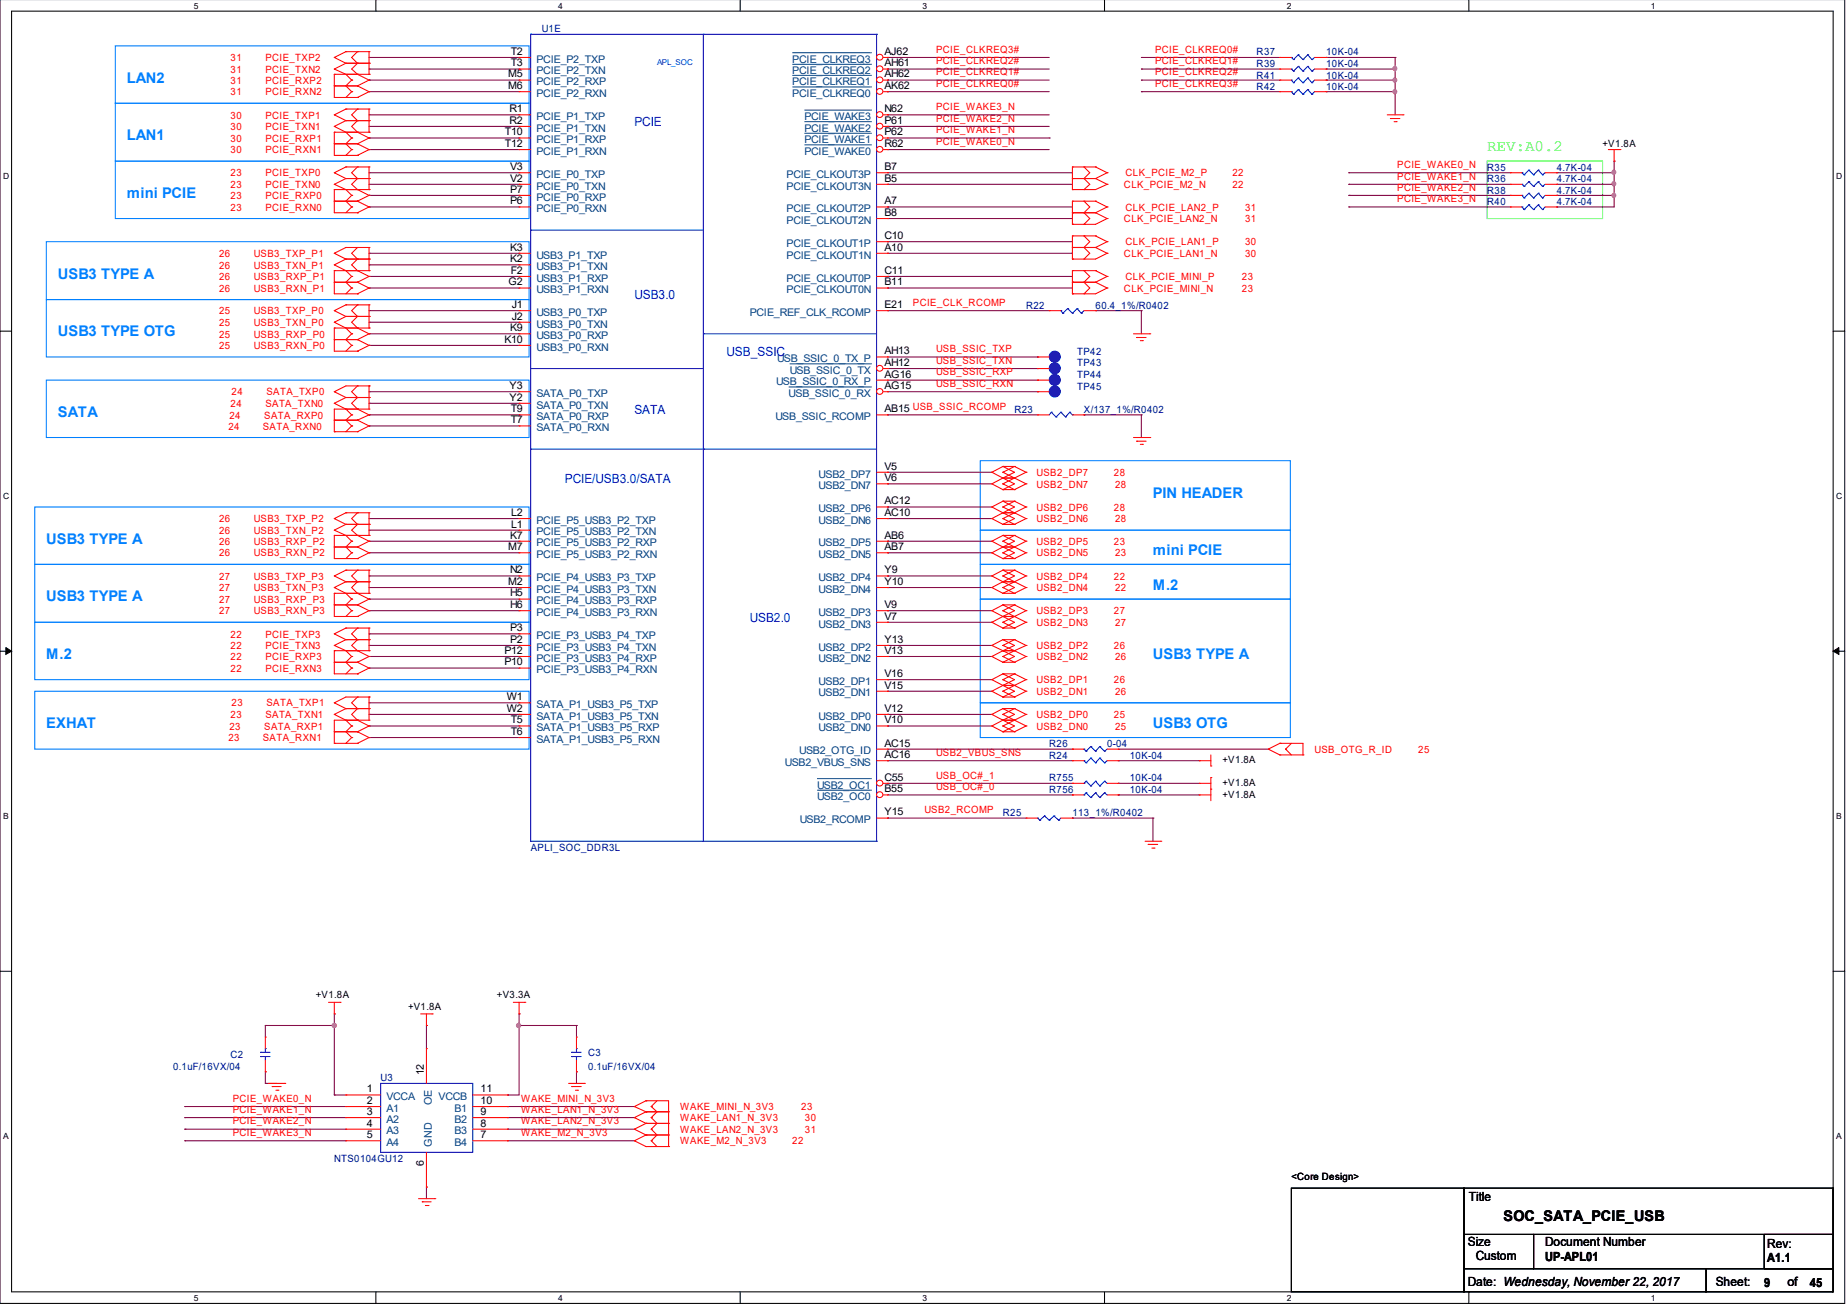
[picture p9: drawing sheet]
<svg xmlns="http://www.w3.org/2000/svg" width="297mm" height="210mm" viewBox="0 0 297 210" stroke-linecap="round" stroke-linejoin="round" font-family="sans-serif">
<defs><g id="words">
<text font-size="2.5" fill="#0f0" x="239.2" y="24.3">REV:A0.2</text>
<g font-size="2.4" fill="#0080ff">
<text x="20.4" y="13.3">LAN2</text>
<text x="20.4" y="22.5">LAN1</text>
<text x="20.4" y="31.8">mini PCIE</text>
<text x="9.3" y="44.8">USB3 TYPE A</text>
<text x="9.3" y="54">USB3 TYPE OTG</text>
<text x="9.3" y="67.1">SATA</text>
<text x="185.4" y="80">PIN HEADER</text>
<text x="7.5" y="87.5">USB3 TYPE A</text>
<text x="185.4" y="89.3">mini PCIE</text>
<text x="185.4" y="94.8">M.2</text>
<text x="7.5" y="96.7">USB3 TYPE A</text>
<text x="7.5" y="106">M.2</text>
<text x="185.4" y="106">USB3 TYPE A</text>
<text x="7.5" y="117.1">EXHAT</text>
<text x="185.4" y="117.1">USB3 OTG</text>
</g>
<text font-size="2.4" x="241.8" y="196.4">SOC_SATA_PCIE_USB</text>
<g font-size="2" fill="#00f">
<text x="102" y="20.2">PCIE</text>
<text x="102" y="48.1">USB3.0</text>
<text x="116.8" y="57.3">USB_SSIC</text>
<text x="102" y="66.6">SATA</text>
<text x="90.8" y="77.7">PCIE/USB3.0/SATA</text>
<text x="120.6" y="100">USB2.0</text>
</g>
<g font-size="2">
<text x="236.2" y="193.2">Title</text>
<text x="236.1" y="200.3">Size</text>
<text x="237.3" y="202.7">Custom</text>
<text x="248.5" y="200.3">Document Number</text>
<text x="248.5" y="202.9">UP-APL01</text>
<text x="284.2" y="200.7">Rev:</text>
<text x="284.2" y="203">A1.1</text>
<text x="236.1" y="206.8">Date: Wednesday, November 22, 2017</text>
<text x="275.9" y="206.8">Sheet:</text>
<text x="283.7" y="206.9">9</text>
<text x="287.4" y="206.8">of</text>
<text x="291.1" y="206.9">45</text>
</g>
<g font-size="1.7">
<text x="82.1" y="10.7">T3</text>
<text x="82.1" y="8.8">T2</text>
<text x="142.2" y="10.7">AH61</text>
<text x="142.2" y="8.8">AJ62</text>
<text x="81.7" y="14.3">M6</text>
<text x="81.7" y="12.5">M5</text>
<text x="142.2" y="14.3">AK62</text>
<text x="142.2" y="12.5">AH62</text>
<text x="81.2" y="23.6">T12</text>
<text x="81.2" y="21.8">T10</text>
<text x="82" y="19.9">R2</text>
<text x="82" y="18">R1</text>
<text x="142.2" y="23.6">R62</text>
<text x="142.2" y="21.8">P62</text>
<text x="142.2" y="19.9">P61</text>
<text x="142.2" y="18">N62</text>
<text x="82" y="29.2">V2</text>
<text x="82" y="27.4">V3</text>
<text x="142.2" y="29.2">B5</text>
<text x="142.2" y="27.4">B7</text>
<text x="82" y="32.9">P6</text>
<text x="82" y="31">P7</text>
<text x="142.2" y="34.7">B8</text>
<text x="142.2" y="32.9">A7</text>
<text x="82" y="40.3">K3</text>
<text x="142.2" y="40.3">A10</text>
<text x="142.2" y="38.5">C10</text>
<text x="81.8" y="45.9">G2</text>
<text x="82" y="42.2">K2</text>
<text x="82.1" y="44">F2</text>
<text x="142.2" y="45.9">B11</text>
<text x="142.2" y="44">C11</text>
<text x="82" y="53.3">K9</text>
<text x="82.3" y="49.5">J1</text>
<text x="82.3" y="51.4">J2</text>
<text x="142.2" y="49.5">E21</text>
<text x="81.1" y="55.1">K10</text>
<text x="142.2" y="57">AH13</text>
<text x="142.2" y="58.9">AH12</text>
<text x="82" y="62.6">Y3</text>
<text x="82" y="64.4">Y2</text>
<text x="142.2" y="60.7">AG16</text>
<text x="142.2" y="62.6">AG15</text>
<text x="82.1" y="66.3">T9</text>
<text x="82.1" y="68.1">T7</text>
<text x="142.2" y="66.3">AB15 USB_SSIC_RCOMP</text>
<text x="142.2" y="75.5">V5</text>
<text x="142.2" y="77.4">V6</text>
<text x="82.2" y="83">L2</text>
<text x="142.2" y="81.1">AC12</text>
<text x="142.2" y="83">AC10</text>
<text x="81.7" y="88.5">M7</text>
<text x="82" y="86.6">K7</text>
<text x="82.2" y="84.9">L1</text>
<text x="142.2" y="86.6">AB6</text>
<text x="142.2" y="88.5">AB7</text>
<text x="81.7" y="94.1">M2</text>
<text x="82" y="92.2">N2</text>
<text x="82" y="95.9">H5</text>
<text x="142.2" y="92.2">Y9</text>
<text x="142.2" y="94.1">Y10</text>
<text x="82" y="97.8">H6</text>
<text x="82" y="101.5">P3</text>
<text x="142.2" y="97.8">V9</text>
<text x="142.2" y="99.7">V7</text>
<text x="81.1" y="105.2">P12</text>
<text x="81.1" y="107">P10</text>
<text x="82" y="103.4">P2</text>
<text x="142.2" y="103.4">Y13</text>
<text x="142.2" y="105.2">V13</text>
<text x="81.5" y="112.6">W1</text>
<text x="142.2" y="108.9">V16</text>
<text x="142.2" y="110.8">V15</text>
<text x="81.5" y="114.5">W2</text>
<text x="82.1" y="116.3">T5</text>
<text x="82.1" y="118.2">T6</text>
<text x="142.2" y="114.5">V12</text>
<text x="142.2" y="116.3">V10</text>
<text x="142.2" y="120.1">AC15</text>
<text x="142.2" y="121.9">AC16</text>
<text x="142.2" y="125.6">C55</text>
<text x="142.2" y="127.4">B55</text>
<text x="142.2" y="131.2">Y15</text>
<text x="68.2" y="173" transform="rotate(-90 68.2 173)">12</text>
<text x="59" y="177.6">2</text>
<text x="59" y="175.7">1</text>
<text x="59" y="179.3">3</text>
<text x="77.3" y="179.3">9</text>
<text x="77.3" y="175.7">11</text>
<text x="77.3" y="177.6">10</text>
<text x="59" y="181.2">4</text>
<text x="59" y="183.1">5</text>
<text x="77.3" y="183.1">7</text>
<text x="77.3" y="181.2">8</text>
<text x="68.2" y="187.6" transform="rotate(-90 68.2 187.6)">6</text>
</g>
<g font-size="1.7" fill="#004080">
<text x="86.3" y="12">PCIE_P2_TXN</text>
<text x="86.3" y="10.1">PCIE_P2_TXP</text>
<text x="127.4" y="12">PCIE_CLKREQ2</text>
<text x="127.4" y="10.1">PCIE_CLKREQ3</text>
<text x="86.3" y="15.6">PCIE_P2_RXN</text>
<text x="86.3" y="13.7">PCIE_P2_RXP</text>
<text x="127.4" y="15.6">PCIE_CLKREQ0</text>
<text x="127.4" y="13.7">PCIE_CLKREQ1</text>
<text x="86.3" y="23">PCIE_P1_RXP</text>
<text x="86.3" y="21.2">PCIE_P1_TXN</text>
<text x="86.3" y="19.3">PCIE_P1_TXP</text>
<text x="129.4" y="23">PCIE_WAKE1</text>
<text x="129.4" y="21.2">PCIE_WAKE2</text>
<text x="129.4" y="19.3">PCIE_WAKE3</text>
<text x="86.3" y="28.6">PCIE_P0_TXP</text>
<text x="86.3" y="24.9">PCIE_P1_RXN</text>
<text x="126.5" y="28.6">PCIE_CLKOUT3P</text>
<text x="129.4" y="24.9">PCIE_WAKE0</text>
<text x="86.3" y="34.1">PCIE_P0_RXN</text>
<text x="86.3" y="32.3">PCIE_P0_RXP</text>
<text x="86.3" y="30.5">PCIE_P0_TXN</text>
<text x="126.5" y="36">PCIE_CLKOUT2N</text>
<text x="126.5" y="34.1">PCIE_CLKOUT2P</text>
<text x="126.5" y="30.5">PCIE_CLKOUT3N</text>
<text x="86.3" y="41.6">USB3_P1_TXP</text>
<text x="126.5" y="41.6">PCIE_CLKOUT1N</text>
<text x="126.5" y="39.7">PCIE_CLKOUT1P</text>
<text x="86.3" y="43.4">USB3_P1_TXN</text>
<text x="86.3" y="45.3">USB3_P1_RXP</text>
<text x="86.3" y="47.2">USB3_P1_RXN</text>
<text x="126.5" y="47.2">PCIE_CLKOUT0N</text>
<text x="126.5" y="45.3">PCIE_CLKOUT0P</text>
<text x="86.3" y="50.8">USB3_P0_TXP</text>
<text x="86.3" y="52.7">USB3_P0_TXN</text>
<text x="120.6" y="50.8">PCIE_REF_CLK_RCOMP</text>
<text x="86.3" y="54.5">USB3_P0_RXP</text>
<text x="86.3" y="56.4">USB3_P0_RXN</text>
<text x="125" y="58.3">USB_SSIC_0_TX_P</text>
<text x="86.3" y="63.9">SATA_P0_TXP</text>
<text x="86.3" y="65.7">SATA_P0_TXN</text>
<text x="124.8" y="62">USB_SSIC_0_RX_P</text>
<text x="126.8" y="63.9">USB_SSIC_0_RX</text>
<text x="127" y="60.1">USB_SSIC_0_TX</text>
<text x="86.3" y="67.6">SATA_P0_RXP</text>
<text x="86.3" y="69.4">SATA_P0_RXN</text>
<text x="124.7" y="67.6">USB_SSIC_RCOMP</text>
<text x="131.7" y="76.8">USB2_DP7</text>
<text x="131.7" y="78.7">USB2_DN7</text>
<text x="131.7" y="82.4">USB2_DP6</text>
<text x="86.3" y="84.3">PCIE_P5_USB3_P2_TXP</text>
<text x="86.3" y="86.1">PCIE_P5_USB3_P2_TXN</text>
<text x="86.3" y="87.9">PCIE_P5_USB3_P2_RXP</text>
<text x="86.3" y="89.8">PCIE_P5_USB3_P2_RXN</text>
<text x="131.7" y="84.3">USB2_DN6</text>
<text x="131.7" y="87.9">USB2_DP5</text>
<text x="131.7" y="89.8">USB2_DN5</text>
<text x="86.3" y="93.5">PCIE_P4_USB3_P3_TXP</text>
<text x="86.3" y="95.3">PCIE_P4_USB3_P3_TXN</text>
<text x="131.7" y="93.5">USB2_DP4</text>
<text x="131.7" y="95.3">USB2_DN4</text>
<text x="86.3" y="97.2">PCIE_P4_USB3_P3_RXP</text>
<text x="86.3" y="99.1">PCIE_P4_USB3_P3_RXN</text>
<text x="131.7" y="99.1">USB2_DP3</text>
<text x="131.7" y="100.9">USB2_DN3</text>
<text x="86.3" y="102.8">PCIE_P3_USB3_P4_TXP</text>
<text x="86.3" y="104.7">PCIE_P3_USB3_P4_TXN</text>
<text x="86.3" y="106.4">PCIE_P3_USB3_P4_RXP</text>
<text x="131.7" y="104.7">USB2_DP2</text>
<text x="131.7" y="106.4">USB2_DN2</text>
<text x="86.3" y="108.3">PCIE_P3_USB3_P4_RXN</text>
<text x="86.3" y="113.9">SATA_P1_USB3_P5_TXP</text>
<text x="131.7" y="110.2">USB2_DP1</text>
<text x="131.7" y="112">USB2_DN1</text>
<text x="86.3" y="115.8">SATA_P1_USB3_P5_TXN</text>
<text x="86.3" y="117.6">SATA_P1_USB3_P5_RXP</text>
<text x="86.3" y="119.5">SATA_P1_USB3_P5_RXN</text>
<text x="131.7" y="115.8">USB2_DP0</text>
<text x="131.7" y="117.6">USB2_DN0</text>
<text x="126.2" y="123.2">USB2_VBUS_SNS</text>
<text x="128.5" y="121.3">USB2_OTG_ID</text>
<text x="131.4" y="126.8">USB2_OC1</text>
<text x="131.4" y="128.7">USB2_OC0</text>
<text x="128.6" y="132.4">USB2_RCOMP</text>
<text x="62.1" y="178.8">A1</text>
<text x="62.1" y="177">VCCA</text>
<text x="69.4" y="177.7" transform="rotate(-90 69.4 177.7)">OE</text>
<text x="70.5" y="177">VCCB</text>
<text x="73.1" y="178.8">B1</text>
<text x="62.1" y="180.6">A2</text>
<text x="62.1" y="182.5">A3</text>
<text x="62.1" y="184.3">A4</text>
<text x="69.4" y="184.4" transform="rotate(-90 69.4 184.4)">GND</text>
<text x="73.1" y="184.3">B4</text>
<text x="73.1" y="182.5">B3</text>
<text x="73.1" y="180.6">B2</text>
</g>
<g font-size="1.6" fill="#000080">
<text x="87.1" y="5.2">U1E</text>
<text x="202.1" y="8.9">R37</text>
<text x="202.1" y="10.8">R39</text>
<text x="213.3" y="8.9">10K-04</text>
<text x="213.3" y="10.8">10K-04</text>
<text x="202.1" y="14.4">R42</text>
<text x="202.1" y="12.6">R41</text>
<text x="213.3" y="14.4">10K-04</text>
<text x="213.3" y="12.6">10K-04</text>
<text x="239.2" y="29.3">R36</text>
<text x="239.2" y="27.4">R35</text>
<text x="250.4" y="29.3">4.7K-04</text>
<text x="250.4" y="27.4">4.7K-04</text>
<text x="239.2" y="32.9">R40</text>
<text x="239.2" y="31.2">R38</text>
<text x="250.4" y="32.9">4.7K-04</text>
<text x="250.4" y="31.2">4.7K-04</text>
<text x="165" y="49.7">R22</text>
<text x="176.2" y="49.7">60.4_1%/R0402</text>
<text x="173.2" y="57.1">TP42</text>
<text x="173.2" y="58.9">TP43</text>
<text x="173.2" y="60.8">TP44</text>
<text x="173.2" y="62.7">TP45</text>
<text x="163.2" y="66.4">R23</text>
<text x="174.3" y="66.4">X/137_1%/R0402</text>
<text x="168.7" y="122">R24</text>
<text x="168.7" y="125.7">R755</text>
<text x="168.7" y="120.2">R26</text>
<text x="178.1" y="120.2">0-04</text>
<text x="181.7" y="122">10K-04</text>
<text x="181.7" y="125.7">10K-04</text>
<text x="161.3" y="131.2">R25</text>
<text x="168.7" y="127.5">R756</text>
<text x="172.5" y="131.2">113_1%/R0402</text>
<text x="181.7" y="127.5">10K-04</text>
<text x="85.3" y="136.8">APLI_SOC_DDR3L</text>
<text x="27.9" y="172.1">0.1uF/16VX/04</text>
<text x="37.1" y="170.2">C2</text>
<text x="61.2" y="173.9">U3</text>
<text x="94.6" y="169.9">C3</text>
<text x="94.6" y="172.1">0.1uF/16VX/04</text>
<text x="53.8" y="186.9">NTS0104GU12</text>
</g>
<g font-size="1.6" fill="#f00">
<text x="37.1" y="11.7">31</text>
<text x="37.1" y="9.8">31</text>
<text x="42.7" y="11.7">PCIE_TXN2</text>
<text x="42.7" y="9.8">PCIE_TXP2</text>
<text x="150.5" y="8.5">PCIE_CLKREQ3#</text>
<text x="150.5" y="10.3">PCIE_CLKREQ2#</text>
<text x="185.8" y="8.5">PCIE_CLKREQ0#</text>
<text x="185.8" y="10.3">PCIE_CLKREQ1#</text>
<text x="37.1" y="15.3">31</text>
<text x="37.1" y="13.5">31</text>
<text x="42.7" y="15.3">PCIE_RXN2</text>
<text x="42.7" y="13.5">PCIE_RXP2</text>
<text x="150.5" y="14">PCIE_CLKREQ0#</text>
<text x="150.5" y="12.1">PCIE_CLKREQ1#</text>
<text x="150.5" y="17.7">PCIE_WAKE3_N</text>
<text x="185.8" y="14">PCIE_CLKREQ3#</text>
<text x="185.8" y="12.1">PCIE_CLKREQ2#</text>
<text x="37.1" y="22.8">30</text>
<text x="37.1" y="20.9">30</text>
<text x="37.1" y="19.1">30</text>
<text x="42.7" y="22.8">PCIE_RXP1</text>
<text x="42.7" y="20.9">PCIE_TXN1</text>
<text x="42.7" y="19.1">PCIE_TXP1</text>
<text x="150.5" y="23.3">PCIE_WAKE0_N</text>
<text x="150.5" y="21.4">PCIE_WAKE1_N</text>
<text x="150.5" y="19.6">PCIE_WAKE2_N</text>
<text x="37.1" y="28.4">23</text>
<text x="37.1" y="24.7">30</text>
<text x="42.7" y="28.4">PCIE_TXP0</text>
<text x="42.7" y="24.7">PCIE_RXN1</text>
<text x="181" y="28.4">CLK_PCIE_M2_P</text>
<text x="198.2" y="28.4">22</text>
<text x="224.7" y="27">PCIE_WAKE0_N</text>
<text x="224.7" y="28.9">PCIE_WAKE1_N</text>
<text x="37.1" y="33.9">23</text>
<text x="37.1" y="32">23</text>
<text x="37.1" y="30.2">23</text>
<text x="42.7" y="33.9">PCIE_RXN0</text>
<text x="42.7" y="32">PCIE_RXP0</text>
<text x="42.7" y="30.2">PCIE_TXN0</text>
<text x="180.8" y="35.7">CLK_PCIE_LAN2_N</text>
<text x="180.8" y="30.2">CLK_PCIE_M2_N</text>
<text x="181" y="33.9">CLK_PCIE_LAN2_P</text>
<text x="198.2" y="30.2">22</text>
<text x="200.2" y="35.7">31</text>
<text x="200.2" y="33.9">31</text>
<text x="224.7" y="30.7">PCIE_WAKE2_N</text>
<text x="224.7" y="32.5">PCIE_WAKE3_N</text>
<text x="35.2" y="41.3">26</text>
<text x="40.8" y="41.3">USB3_TXP_P1</text>
<text x="180.8" y="41.3">CLK_PCIE_LAN1_N</text>
<text x="181" y="39.5">CLK_PCIE_LAN1_P</text>
<text x="200.2" y="41.3">30</text>
<text x="200.2" y="39.5">30</text>
<text x="35.2" y="46.9">26</text>
<text x="35.2" y="45.1">26</text>
<text x="35.2" y="43.2">26</text>
<text x="40.8" y="46.9">USB3_RXN_P1</text>
<text x="40.8" y="45.1">USB3_RXP_P1</text>
<text x="40.8" y="43.2">USB3_TXN_P1</text>
<text x="180.8" y="46.9">CLK_PCIE_MINI_N</text>
<text x="181" y="45.1">CLK_PCIE_MINI_P</text>
<text x="199.7" y="46.9">23</text>
<text x="199.7" y="45.1">23</text>
<text x="35.2" y="52.4">25</text>
<text x="35.2" y="50.6">25</text>
<text x="40.8" y="52.4">USB3_TXN_P0</text>
<text x="40.8" y="50.6">USB3_TXP_P0</text>
<text x="146.8" y="49.2">PCIE_CLK_RCOMP</text>
<text x="35.2" y="56.1">25</text>
<text x="35.2" y="54.3">25</text>
<text x="40.8" y="56.1">USB3_RXN_P0</text>
<text x="40.8" y="54.3">USB3_RXP_P0</text>
<text x="150.5" y="56.7">USB_SSIC_TXP</text>
<text x="150.5" y="58.5">USB_SSIC_TXN</text>
<text x="37.1" y="65.5">24</text>
<text x="37.3" y="63.6">24</text>
<text x="42.7" y="65.5">SATA_TXN0</text>
<text x="42.8" y="63.6">SATA_TXP0</text>
<text x="150.5" y="60.4">USB_SSIC_RXP</text>
<text x="150.5" y="62.2">USB_SSIC_RXN</text>
<text x="36.7" y="69.1">24</text>
<text x="36.9" y="67.3">24</text>
<text x="42.2" y="69.1">SATA_RXN0</text>
<text x="42.5" y="67.3">SATA_RXP0</text>
<text x="166.7" y="76.6">USB2_DP7</text>
<text x="179.2" y="76.6">28</text>
<text x="166.7" y="82.1">USB2_DP6</text>
<text x="166.7" y="78.4">USB2_DN7</text>
<text x="179.2" y="82.1">28</text>
<text x="179.3" y="78.4">28</text>
<text x="35.2" y="87.6">26</text>
<text x="35.2" y="89.5">26</text>
<text x="35.2" y="84">26</text>
<text x="35.2" y="85.9">26</text>
<text x="40.8" y="87.6">USB3_RXP_P2</text>
<text x="40.8" y="89.5">USB3_RXN_P2</text>
<text x="40.8" y="84">USB3_TXP_P2</text>
<text x="40.8" y="85.9">USB3_TXN_P2</text>
<text x="166.7" y="87.6">USB2_DP5</text>
<text x="166.7" y="89.5">USB2_DN5</text>
<text x="166.7" y="84">USB2_DN6</text>
<text x="179.2" y="87.6">23</text>
<text x="179.3" y="89.5">23</text>
<text x="179.3" y="84">28</text>
<text x="35.2" y="93.2">27</text>
<text x="35.2" y="95.1">27</text>
<text x="40.8" y="93.2">USB3_TXP_P3</text>
<text x="40.8" y="95.1">USB3_TXN_P3</text>
<text x="166.7" y="93.2">USB2_DP4</text>
<text x="166.7" y="95.1">USB2_DN4</text>
<text x="179.2" y="93.2">22</text>
<text x="179.3" y="95.1">22</text>
<text x="35.2" y="97">27</text>
<text x="35.2" y="98.8">27</text>
<text x="40.8" y="97">USB3_RXP_P3</text>
<text x="40.8" y="98.8">USB3_RXN_P3</text>
<text x="166.7" y="98.8">USB2_DP3</text>
<text x="166.7" y="100.7">USB2_DN3</text>
<text x="179.2" y="98.8">27</text>
<text x="179.3" y="100.7">27</text>
<text x="37.1" y="106.2">22</text>
<text x="37.1" y="104.4">22</text>
<text x="37.1" y="102.5">22</text>
<text x="42.7" y="106.2">PCIE_RXP3</text>
<text x="42.7" y="104.4">PCIE_TXN3</text>
<text x="42.7" y="102.5">PCIE_TXP3</text>
<text x="166.7" y="104.4">USB2_DP2</text>
<text x="166.7" y="106.2">USB2_DN2</text>
<text x="179.2" y="104.4">26</text>
<text x="179.3" y="106.2">26</text>
<text x="37.1" y="108">22</text>
<text x="37.3" y="113.6">23</text>
<text x="42.7" y="108">PCIE_RXN3</text>
<text x="42.8" y="113.6">SATA_TXP1</text>
<text x="166.7" y="109.9">USB2_DP1</text>
<text x="166.7" y="111.8">USB2_DN1</text>
<text x="179.2" y="109.9">26</text>
<text x="179.3" y="111.8">26</text>
<text x="36.7" y="119.2">23</text>
<text x="36.9" y="117.4">23</text>
<text x="37.1" y="115.5">23</text>
<text x="42.2" y="119.2">SATA_RXN1</text>
<text x="42.5" y="117.4">SATA_RXP1</text>
<text x="42.7" y="115.5">SATA_TXN1</text>
<text x="166.7" y="117.4">USB2_DN0</text>
<text x="166.7" y="115.5">USB2_DP0</text>
<text x="179.2" y="115.5">25</text>
<text x="179.3" y="117.4">25</text>
<text x="150.5" y="121.6">USB2_VBUS_SNS</text>
<text x="150.5" y="125.2">USB_OC#_1</text>
<text x="211.4" y="121.1">USB_OTG_R_ID</text>
<text x="228.1" y="121.1">25</text>
<text x="148.7" y="130.8">USB2_RCOMP</text>
<text x="150.5" y="127.1">USB_OC#_0</text>
<text x="37.4" y="177.2">PCIE_WAKE0_N</text>
<text x="37.4" y="179">PCIE_WAKE1_N</text>
<text x="83.8" y="177.2">WAKE_MINI_N_3V3</text>
<text x="83.8" y="179">WAKE_LAN1_N_3V3</text>
<text x="109.4" y="178.6">WAKE_MINI_N_3V3</text>
<text x="128.9" y="178.6">23</text>
<text x="37.4" y="182.7">PCIE_WAKE3_N</text>
<text x="37.4" y="180.9">PCIE_WAKE2_N</text>
<text x="83.8" y="180.9">WAKE_LAN2_N_3V3</text>
<text x="83.8" y="182.7">WAKE_M2_N_3V3</text>
<text x="109.4" y="180.4">WAKE_LAN1_N_3V3</text>
<text x="109.4" y="182.2">WAKE_LAN2_N_3V3</text>
<text x="109.4" y="184.1">WAKE_M2_N_3V3</text>
<text x="127.4" y="184.1">22</text>
<text x="129.5" y="180.4">30</text>
<text x="129.5" y="182.2">31</text>
</g>
<g font-size="1.6">
<text x="257.7" y="23.7">+V1.8A</text>
<text x="196.6" y="122.7">+V1.8A</text>
<text x="196.6" y="126.4">+V1.8A</text>
<text x="196.6" y="128.3">+V1.8A</text>
<text x="50.8" y="160.5">+V1.8A</text>
<text x="79.9" y="160.5">+V3.3A</text>
<text x="65.6" y="162.4">+V1.8A</text>
<text x="207.7" y="189.8">&lt;Core Design&gt;</text>
</g>
<g font-size="1.4">
<text x="31.2" y="1.4">5</text>
<text x="89.7" y="1.4">4</text>
<text x="148.3" y="1.4">3</text>
<text x="206.9" y="1.4">2</text>
<text x="265.5" y="1.4">1</text>
<text x=".5" y="28.8">D</text>
<text x="295.3" y="28.8">D</text>
<text x=".5" y="80.3">C</text>
<text x="295.3" y="80.3">C</text>
<text x=".5" y="131.8">B</text>
<text x="295.3" y="131.8">B</text>
<text x=".5" y="183.2">A</text>
<text x="295.3" y="183.2">A</text>
<text x="31.2" y="209.2">5</text>
<text x="89.7" y="209.2">4</text>
<text x="148.3" y="209.2">3</text>
<text x="206.9" y="209.2">2</text>
<text x="265.5" y="209.2">1</text>
</g>
<text font-size="1.3" fill="#00f" x="105.7" y="10.4">APL_SOC</text>
</g></defs>
<path d="M0 -.1v209.7h296.7v-209.7M1.9 1.8h292.9v206h-292.9z" fill="none" stroke="#000" stroke-width=".17"/>
<g fill="#fff">
<path d="M31.2 .1h.6v1.4h-.6z"/>
<path d="M31.2 208h.6v1.4h-.6z"/>
</g>
<path d="M60.5 -.1v1.9M60.5 207.8v1.8" fill="none" stroke="#000" stroke-width=".17"/>
<g fill="#fff">
<path d="M89.7 .1h.7v1.4h-.7z"/>
<path d="M89.7 208h.7v1.4h-.7z"/>
</g>
<path d="M119 -.1v1.9M119 207.8v1.8" fill="none" stroke="#000" stroke-width=".17"/>
<g fill="#fff">
<path d="M148.3 .1h.7v1.4h-.7z"/>
<path d="M148.3 208h.7v1.4h-.7z"/>
</g>
<path d="M177.6 -.1v1.9M177.6 207.8v1.8" fill="none" stroke="#000" stroke-width=".17"/>
<g fill="#fff">
<path d="M206.9 .1h.7v1.4h-.7z"/>
<path d="M206.9 208h.7v1.4h-.7z"/>
</g>
<path d="M236.2 -.1v1.9M236.2 207.8v1.8" fill="none" stroke="#000" stroke-width=".17"/>
<g fill="#fff">
<path d="M265.5 .1h.7v1.4h-.7z"/>
<path d="M265.5 208h.7v1.4h-.7z"/>
<path d="M.5 27.5h.9v1.5h-.9z"/>
<path d="M295.3 27.5h.9v1.5h-.9z"/>
<path d="M.5 79h.9v1.4h-.9z"/>
<path d="M295.3 79h.9v1.4h-.9z"/>
</g>
<path d="M0 53.3h1.9M294.8 53.3h1.9" fill="none" stroke="#000" stroke-width=".17"/>
<g fill="#fff">
<path d="M.5 130.5h.9v1.4h-.9z"/>
<path d="M295.3 130.5h.9v1.4h-.9z"/>
</g>
<path d="M0 104.7h1.9M294.8 104.7h1.9" fill="none" stroke="#000" stroke-width=".17"/>
<path d="M.9 104.2l1 .5-1 .6zM294.8 104.7l.9-.5v1.1z" fill="#000" stroke="#000" stroke-width=".16"/>
<g fill="#fff">
<path d="M.5 182h.9v1.4h-.9z"/>
<path d="M295.3 182h.9v1.4h-.9z"/>
</g>
<path d="M0 156.2h1.9M294.8 156.2h1.9M207.7 191.1h27.8v16.7h-27.8zM235.5 198.6h11.1v5.5h-11.1zM235.5 191.1h59.3v7.5h-59.3zM246.6 198.6h48.2v5.5h-48.2zM283.7 198.6h11.1v5.5h-11.1zM235.5 204.1h38.9v3.7h-38.9zM274.4 204.1h20.4v3.7h-20.4z" fill="none" stroke="#000" stroke-width=".17"/>
<g fill="none" stroke="#0080ff" stroke-width=".17">
<path d="M18.5 7.4h66.6v9.2h-66.6zM18.5 16.6h66.6v9.3h-66.6zM7.5 38.9h77.6v9.3h-77.6zM18.5 25.9h66.6v9.3h-66.6zM7.5 48.2h77.6v9.2h-77.6zM7.5 61.1h77.6v9.3h-77.6zM157.6 74.1h49.9v11.2h-49.9zM5.6 81.5h79.5v9.3h-79.5zM5.6 90.8h79.5v9.3h-79.5zM157.6 96.4h49.9v16.6h-49.9zM157.6 85.3h49.9v5.5h-49.9zM157.6 90.8h49.9v5.6h-49.9z"/>
<path d="M5.6 100.1h79.5v9.2h-79.5zM5.6 111.2h79.5v9.3h-79.5zM157.6 113h49.9v5.6h-49.9z"/>
</g>
<path d="M239.2 25.9h18.5v9.3h-18.5z" fill="none" stroke="#0f0" stroke-width=".17"/>
<g fill="none" stroke="#800040" stroke-width=".17">
<path d="M59.4 18.5h.1M59.4 11.1h.1M59.4 9.2h.1M59.4 14.7h.1M59.4 12.9h.1M59.4 14.7h24.1M59.4 12.9h24.1M59.4 9.2h24.1M59.4 11.1h24.1M59.4 18.5h24.1M142.7 14.7h.1M142.7 12.9h.1"/>
<path d="M142.7 9.2h.1M142.7 11.1h.1M142.7 18.5h.1M142.7 14.7h26M142.7 12.9h26M142.7 9.2h26M142.7 11.1h26M142.7 18.5h26M183.6 14.7h.1M183.6 12.9h.1M183.6 9.2h.1M183.6 11.1h.1"/>
<path d="M183.6 14.7h22.2M183.6 12.9h22.2M183.6 9.2h22.2M183.6 11.1h22.2M213.3 12.9h.1M213.3 14.7h.1M213.3 9.2h.1M213.3 11.1h.1M213.3 14.7h11.1M213.3 12.9h11.1M213.3 9.2h11.1M213.3 11.1h11.1"/>
<path d="M224.4 11.1h.1M224.4 12.9h.1M224.4 9.2h.1M224.4 14.7h.1M224.4 9.2v9.3M59.4 27.8h.1M59.4 29.6h.1M59.4 31.4h.1M59.4 33.3h.1M59.4 20.3h.1M59.4 24.1h.1M59.4 22.2h.1"/>
<path d="M59.4 27.8h24.1M59.4 29.6h24.1M59.4 31.4h24.1M59.4 33.3h24.1M59.4 24.1h24.1M59.4 22.2h24.1M59.4 20.3h24.1M142.7 24.1h.1M142.7 20.3h.1M142.7 38.9h.1M142.7 33.3h.1M142.7 35.2h.1"/>
<path d="M142.7 27.8h.1M142.7 29.6h.1M142.7 27.8h29.8M142.7 29.6h29.8M142.7 33.3h29.8M142.7 24.1h26M142.7 22.2h26M142.7 20.3h26M142.7 38.9h29.8M142.7 35.2h29.8M168.7 22.2h.1M216.9 27.8h.1"/>
<path d="M216.9 29.6h.1M216.9 31.4h.1M216.9 33.3h.1M216.9 27.8h26M216.9 29.6h26M216.9 31.4h26M216.9 33.3h26M250.4 33.3h.1M250.4 27.8h.1M250.4 29.6h.1M250.4 31.4h.1M250.4 27.8h9.2"/>
<path d="M250.4 29.6h9.2M250.4 31.4h9.2M259.6 27.8h.1M259.6 29.6h.1M259.6 31.4h.1M259.6 25.9h.1M259.6 25.9v7.4h-9.2M59.4 55.6h.1M59.4 51.8h.1M59.4 53.7h.1M59.4 50h.1M59.4 42.6h.1"/>
<path d="M59.4 46.3h.1M59.4 44.5h.1M59.4 40.7h.1M59.4 50h24.1M59.4 55.6h24.1M59.4 51.8h24.1M59.4 53.7h24.1M59.4 42.6h24.1M59.4 46.3h24.1M59.4 44.5h24.1M59.4 40.7h24.1M142.7 50h.1"/>
<path d="M142.7 44.5h.1M142.7 46.3h.1M142.7 40.7h.1M142.7 50h26M142.7 46.3h29.8M142.7 44.5h29.8M142.7 40.7h29.8M142.7 57.4h24.2M142.7 59.3h24.2M166.9 57.4h.1M166.9 59.3h.1M176.2 50h.1"/>
<path d="M176.2 50h7.4M183.6 50h.1M183.6 50v3.7M59.4 64.9h.1M59.4 63h.1M59.4 68.5h.1M59.4 66.7h.1M59.4 64.9h24.1M59.4 63h24.1M59.4 68.5h24.1M59.4 66.7h24.1M142.7 66.7h.1"/>
<path d="M142.7 77.8h.1M142.7 76h.1M142.7 63h24.2M142.7 66.7h24.2M142.7 77.8h16.8M142.7 76h16.8M142.7 61.1h24.2M166.9 61.1h.1M166.9 63h.1M174.3 66.7h.1M174.3 66.7h9.3M183.6 66.7h.1"/>
<path d="M183.6 66.7v3.7M59.4 85.3h.1M59.4 83.4h.1M59.4 87.1h.1M59.4 88.9h.1M59.4 94.5h.1M59.4 98.2h.1M59.4 96.4h.1M59.4 92.6h.1M59.4 98.2h24.1M59.4 94.5h24.1M59.4 92.6h24.1"/>
<path d="M59.4 88.9h24.1M59.4 87.1h24.1M59.4 83.4h24.1M59.4 85.3h24.1M59.4 96.4h24.1M142.7 98.2h.1M142.7 94.5h.1M142.7 92.6h.1M142.7 88.9h.1M142.7 87.1h.1M142.7 83.4h.1M142.7 81.5h.1"/>
<path d="M142.7 98.2h16.8M142.7 94.5h16.8M142.7 92.6h16.8M142.7 88.9h16.8M142.7 87.1h16.8M142.7 83.4h16.8M142.7 81.5h16.8M59.4 102h.1M59.4 103.8h.1M59.4 107.5h.1M59.4 105.6h.1M59.4 113h.1"/>
<path d="M59.4 114.9h.1M59.4 116.8h.1M59.4 118.6h.1M59.4 116.8h24.1M59.4 114.9h24.1M59.4 105.6h24.1M59.4 103.8h24.1M59.4 102h24.1M59.4 107.5h24.1M59.4 113h24.1M59.4 118.6h24.1M142.7 116.8h.1"/>
<path d="M142.7 114.9h.1M142.7 111.2h.1M142.7 109.3h.1M142.7 105.6h.1M142.7 103.8h.1M142.7 100.1h.1M142.7 116.8h16.8M142.7 114.9h16.8M142.7 111.2h16.8M142.7 109.3h16.8M142.7 105.6h16.8M142.7 103.8h16.8"/>
<path d="M142.7 100.1h16.8M142.7 131.6h.1M142.7 122.4h.1M142.7 131.6h22.3M142.7 122.4h29.8M142.7 120.5h29.8M142.7 126h29.8M142.7 127.9h29.8M172.5 131.6h.1M172.5 126h.1M172.5 127.9h.1M172.5 120.5h.1"/>
<path d="M172.5 131.6h12.9M179.8 122.4h.1M179.8 126h.1M179.8 127.9h.1M179.8 122.4h13.1M179.8 120.5h24.2M179.8 126h13.1M179.8 127.9h13.1M185.4 131.6h.1M185.4 131.6v3.7M204 120.5h.1M29.7 178h.1"/>
<path d="M29.7 179.8h.1M29.7 178h25.9M29.7 179.8h25.9M42.7 164.9h.1M42.7 172.4h.1M42.7 174.3h.1M42.7 164.9h11.1M42.7 164.9v1.9M42.7 172.4v1.9M42.7 174.3h1.8M53.8 164.9h.1M53.8 163.1h.1"/>
<path d="M53.8 176.1h.1M53.8 163.1v13M53.8 176.1h1.8M68.6 164.9h.1M68.6 164.9v3.8M81.6 176.1h.1M81.6 178h.1M81.6 179.8h.1M81.6 178h20.4M81.6 179.8h20.4M83.5 164.9h.1M83.5 163.1h.1"/>
<path d="M83.5 163.1v13h-1.9M83.5 164.9h9.2M92.7 164.9h.1M92.7 172.4h.1M92.7 164.9v1.9M92.7 172.4v1.9M29.7 183.5h.1M29.7 181.6h.1M29.7 181.6h25.9M29.7 183.5h25.9M68.6 190.9h.1M68.6 190.9v1.9"/>
<path d="M81.6 181.6h.1M81.6 183.5h.1M81.6 181.6h20.4M81.6 183.5h20.4"/>
</g>
<g fill="#f0f" stroke="#f0f" stroke-width=".17">
<circle cx="83.4" cy="164.9" r=".34"/>
<circle cx="53.8" cy="164.9" r=".34"/>
<circle cx="259.5" cy="29.6" r=".32"/>
<circle cx="259.5" cy="27.7" r=".32"/>
<circle cx="259.5" cy="31.4" r=".32"/>
<circle cx="224.3" cy="12.9" r=".32"/>
<circle cx="224.3" cy="14.7" r=".32"/>
<circle cx="224.3" cy="11" r=".32"/>
</g>
<g fill="none" stroke="#f00" stroke-width=".17">
<path d="M53.8 18.5h.1M53.8 13.8h.1M53.8 12h.1M53.8 11.1h.1M53.8 9.2h.1M53.8 12v3.7h3.7M53.8 18.5l1.8 .9M53.8 13.8h3.7M53.8 12h5.6M53.8 11.1l1.8 .9 1 .9M53.8 9.2l1.8 1M55.6 19.4h.1"/>
<path d="M55.6 17.5h.1M55.6 10.2h.1M55.6 8.3h.1M55.6 19.4l-1.8 .9M55.6 19.4h3.8M55.6 17.5l-1.8 1M55.6 17.5h3.8M55.6 10.2l-1.8 .9M55.6 10.2h3.8M55.6 8.3l-1.8 .9M55.6 8.3h3.8M56.6 14.7h.1"/>
<path d="M56.6 12.9h.1M56.6 12.9l-1 .9 1 .9M56.6 14.7l-1 1M57.5 19.4h.1M57.5 17.5h.1M57.5 15.7h.1M57.5 13.8h.1M57.5 12h.1M57.5 10.2h.1M57.5 8.3h.1M57.5 19.4l-.9 .9 .9 1M57.5 17.5l-.9 1 .9 .9"/>
<path d="M57.5 13.8l1.9 .9M57.5 12l1.9 .9M57.5 10.2l-.9 .9 .9 .9M57.5 8.3l-.9 .9 .9 1M59.4 19.4h.1M59.4 17.5h.1M59.4 14.7h.1M59.4 12.9h.1M59.4 12h.1M59.4 10.2h.1M59.4 8.3h.1M59.4 8.3v3.7"/>
<path d="M59.4 17.5v3.8M59.4 14.7l-1.9 1M59.4 12.9l-1.9 .9M205.8 14.7h.1M205.8 14.7h1.9M211.4 14.7h1.9M213.3 14.7h.1M223.1 18.5h2.5M223.6 19.1h.1M223.6 19.1h1.5M224.2 19.6h.3M224.5 19.6h.1"/>
<path d="M225.6 18.5h.1M53.8 32.4h.1M53.8 30.5h.1M53.8 27.8h.1M53.8 29.6h.1M53.8 23.1h.1M53.8 21.3h.1M53.8 20.3h.1M53.8 21.3v3.7h3.7M53.8 30.5v3.7h3.7M53.8 32.4h3.7M53.8 30.5h5.6"/>
<path d="M53.8 29.6l1.8 .9 1 .9M53.8 27.8l1.8 .9M53.8 23.1h3.7M53.8 21.3h5.6M53.8 20.3l1.8 1 1 .9M55.6 26.9h.1M55.6 28.7h.1M55.6 39.8h.1M55.6 28.7h3.8M55.6 26.9l-1.8 .9M55.6 26.9h3.8M55.6 28.7l-1.8 .9"/>
<path d="M55.6 39.8h3.8M55.6 39.8l-1.8 .9M56.6 33.3h.1M56.6 31.4h.1M56.6 24.1h.1M56.6 22.2h.1M56.6 31.4l-1 1 1 .9M56.6 33.3l-1 .9M56.6 22.2l-1 .9 1 1M56.6 24.1l-1 .9M57.5 34.2h.1M57.5 32.4h.1"/>
<path d="M57.5 30.5h.1M57.5 28.7h.1M57.5 26.9h.1M57.5 25h.1M57.5 23.1h.1M57.5 21.3h.1M57.5 39.8h.1M57.5 32.4l1.9 .9M57.5 30.5l1.9 .9M57.5 26.9l-.9 .9 .9 .9M57.5 28.7l-.9 .9 .9 .9M57.5 23.1l1.9 1"/>
<path d="M57.5 21.3l1.9 .9M57.5 39.8l-.9 .9 .9 1M59.4 33.3h.1M59.4 31.4h.1M59.4 28.7h.1M59.4 26.9h.1M59.4 30.5h.1M59.4 24.1h.1M59.4 22.2h.1M59.4 21.3h.1M59.4 39.8h.1M59.4 33.3l-1.9 .9"/>
<path d="M59.4 31.4l-1.9 1M59.4 26.9v3.6M59.4 39.8v3.7M59.4 24.1l-1.9 .9M59.4 22.2l-1.9 .9M172.5 39.8h.1M172.5 37.9h.1M172.5 36.1h.1M172.5 34.2h.1M172.5 32.4h.1M172.5 30.5h.1M172.5 28.7h.1"/>
<path d="M172.5 26.9h.1M172.5 34.2h3.7M172.5 32.4h3.7M172.5 28.7h3.7M172.5 26.9h3.7M172.5 26.9v3.6M172.5 32.4v3.7M172.5 37.9v3.8M172.5 39.8h3.7M172.5 37.9h3.7M174.3 39.8h.1M174.3 37.9h.1"/>
<path d="M174.3 36.1h.1M174.3 34.2h.1M174.3 32.4h.1M174.3 30.5h.1M174.3 28.7h.1M174.3 26.9h.1M174.3 39.8l1 .9-1 1M174.3 37.9l1 1-1 .9M174.3 34.2l1 1-1 .9M174.3 32.4l1 .9-1 .9M174.3 28.7l1 .9-1 .9M174.3 26.9l1 .9-1 .9"/>
<path d="M176.2 39.8h.1M176.2 37.9h.1M176.2 34.2h.1M176.2 32.4h.1M176.2 28.7h.1M176.2 26.9h.1M176.2 39.8l1.9 .9M176.2 37.9l1.9 1M176.2 34.2l1.9 1M176.2 32.4l1.9 .9M176.2 28.7l1.9 .9M176.2 26.9l1.9 .9"/>
<path d="M178.1 38.9h.1M178.1 35.2h.1M178.1 33.3h.1M178.1 29.6h.1M178.1 27.8h.1M178.1 29.6l-1.9 .9h-3.7M178.1 38.9l-1.9 .9M178.1 35.2l-1.9 .9h-3.7M178.1 33.3l-1.9 .9M178.1 27.8l-1.9 .9M258.7 24.1h1.8M259.6 25.9h.1"/>
<path d="M259.6 24.1v1.8M260.5 24.1h.1M53.8 54.6h.1M53.8 52.8h.1M53.8 51.8h.1M53.8 50h.1M53.8 45.4h.1M53.8 43.5h.1M53.8 40.7h.1M53.8 42.6h.1M53.8 43.5v3.8h3.7M53.8 52.8v3.7h3.7"/>
<path d="M53.8 45.4h3.7M53.8 43.5h5.6M53.8 54.6h3.7M53.8 52.8h5.6M53.8 51.8l1.8 1 1 .9M53.8 50l1.8 .9M53.8 42.6l1.8 .9 1 1M53.8 40.7l1.8 1M55.6 50.9h.1M55.6 49h.1M55.6 41.7h.1M55.6 41.7h3.8"/>
<path d="M55.6 50.9l-1.8 .9M55.6 50.9h3.8M55.6 49l-1.8 1M55.6 49h3.8M55.6 41.7l-1.8 .9M56.6 55.6h.1M56.6 53.7h.1M56.6 46.3h.1M56.6 44.5h.1M56.6 53.7l-1 .9 1 1M56.6 55.6l-1 .9M56.6 44.5l-1 .9 1 .9"/>
<path d="M56.6 46.3l-1 1M57.5 56.5h.1M57.5 54.6h.1M57.5 52.8h.1M57.5 50.9h.1M57.5 49h.1M57.5 47.3h.1M57.5 45.4h.1M57.5 43.5h.1M57.5 41.7h.1M57.5 54.6l1.9 1M57.5 52.8l1.9 .9"/>
<path d="M57.5 50.9l-.9 .9 .9 1M57.5 49l-.9 1 .9 .9M57.5 45.4l1.9 .9M57.5 43.5l1.9 1M57.5 41.7l-.9 .9 .9 .9M59.4 55.6h.1M59.4 53.7h.1M59.4 52.8h.1M59.4 50.9h.1M59.4 49h.1M59.4 46.3h.1M59.4 44.5h.1"/>
<path d="M59.4 41.7h.1M59.4 43.5h.1M59.4 49v3.8M59.4 55.6l-1.9 .9M59.4 53.7l-1.9 .9M59.4 46.3l-1.9 1M59.4 44.5l-1.9 .9M168.7 50h.1M168.7 50h1.9M172.5 47.3h.1M172.5 45.4h.1M172.5 43.5h.1"/>
<path d="M172.5 41.7h.1M172.5 45.4h3.7M172.5 43.5v3.8M172.5 43.5h3.7M174.3 47.3h.1M174.3 45.4h.1M174.3 43.5h.1M174.3 41.7h.1M174.3 45.4l1 .9-1 1M174.3 43.5l1 1-1 .9M174.3 50h1.9M176.2 45.4h.1"/>
<path d="M176.2 43.5h.1M176.2 50h.1M176.2 45.4l1.9 .9M176.2 43.5l1.9 1M178.1 46.3h.1M178.1 44.5h.1M178.1 40.7h.1M178.1 46.3l-1.9 1h-3.7M178.1 44.5l-1.9 .9M178.1 40.7l-1.9 1h-3.7M182.3 53.7h2.6M182.8 54.3h.1"/>
<path d="M182.8 54.3h1.5M183.4 54.8h.3M183.7 54.8h.1M184.9 53.7h.1M53.8 67.6h.1M53.8 69.4h.1M53.8 63h.1M53.8 64.9h.1M53.8 67.6h3.7M53.8 69.4h3.7M53.8 63l1.8 .9M53.8 64.9l1.8 .9"/>
<path d="M55.6 63.9h.1M55.6 65.8h.1M55.6 65.8l1 .9M55.6 63.9h3.8M55.6 63.9l-1.8 1M56.6 66.7h.1M56.6 68.5h.1M56.6 66.7l-1 .9 1 .9M56.6 68.5l-1 .9M57.5 65.8h.1M57.5 67.6h.1M57.5 69.4h.1"/>
<path d="M57.5 62.1h.1M57.5 63.9h.1M57.5 65.8l1.9 .9M57.5 67.6l1.9 .9M57.5 62.1l-.9 .9 .9 .9M57.5 63.9l-.9 1 .9 .9M59.4 66.7h.1M59.4 68.5h.1M59.4 62.1h.1M59.4 63.9h.1M59.4 65.8h.1M59.4 65.8h-5.6v3.6"/>
<path d="M59.4 66.7l-1.9 .9M59.4 68.5l-1.9 .9M59.4 62.1h-3.8l-1.8 .9M59.4 62.1v3.7M159.5 77.8h.1M159.5 76h.1M159.5 77.8l1.8 1M159.5 76l1.8 .9M161.3 78.8h.1M161.3 76.9h.1M161.3 77.8h.1M161.3 75h.1"/>
<path d="M161.3 76h.1M161.3 76.9h1.9M161.3 76l3.7 1.8M161.3 78.8h1.9M161.3 76.9l-1.8 .9M161.3 76.9l1.9 .9-1.9 1M161.3 77.8l1.9 1M161.3 75h1.9M161.3 75l-1.8 1M161.3 75l1.9 1-1.9 .9M163.2 76.9h.1M163.2 78.8h.1"/>
<path d="M163.2 75h.1M163.2 75l1.8 1M163.2 75l-1.9 1M165 77.8h.1M165 76h.1M165 77.8l-1.8 1M165 76l-3.7 1.8M182.3 70.4h2.6M182.8 71h.1M182.8 71h1.5M183.4 71.5h.3M183.7 71.5h.1"/>
<path d="M184.9 70.4h.1M53.8 86.1h.1M53.8 88h.1M53.8 83.4h.1M53.8 85.3h.1M53.8 95.4h.1M53.8 92.6h.1M53.8 97.3h.1M53.8 94.5h.1M53.8 86.1v3.7h3.7M53.8 95.4v3.8h3.7M53.8 97.3h3.7"/>
<path d="M53.8 95.4h5.6M53.8 86.1h5.6M53.8 88h3.7M53.8 85.3l1.8 .8 1 1M53.8 83.4l1.8 .9M53.8 94.5l1.8 .9 1 1M53.8 92.6l1.8 1M55.6 82.5h.1M55.6 84.3h.1M55.6 91.7h.1M55.6 93.6h.1M55.6 91.7h3.8"/>
<path d="M55.6 93.6h3.8M55.6 82.5h3.8M55.6 84.3h3.8M55.6 82.5l-1.8 .9M55.6 84.3l-1.8 1M55.6 91.7l-1.8 .9M55.6 93.6l-1.8 .9M56.6 87.1h.1M56.6 88.9h.1M56.6 96.4h.1M56.6 98.2h.1M56.6 87.1l-1 .9 1 .9"/>
<path d="M56.6 88.9l-1 .9M56.6 96.4l-1 .9 1 .9M56.6 98.2l-1 1M57.5 88h.1M57.5 86.1h.1M57.5 89.8h.1M57.5 84.3h.1M57.5 82.5h.1M57.5 97.3h.1M57.5 95.4h.1M57.5 93.6h.1M57.5 91.7h.1"/>
<path d="M57.5 99.2h.1M57.5 86.1l1.9 1M57.5 88l1.9 .9M57.5 82.5l-.9 .9 .9 .9M57.5 84.3l-.9 1 .9 .8M57.5 95.4l1.9 1M57.5 91.7l-.9 .9 .9 1M57.5 97.3l1.9 .9M57.5 93.6l-.9 .9 .9 .9M59.4 87.1h.1M59.4 88.9h.1M59.4 84.3h.1"/>
<path d="M59.4 82.5h.1M59.4 86.1h.1M59.4 96.4h.1M59.4 93.6h.1M59.4 91.7h.1M59.4 98.2h.1M59.4 95.4h.1M59.4 82.5v3.6M59.4 91.7v3.7M59.4 87.1l-1.9 .9M59.4 88.9l-1.9 .9M59.4 96.4l-1.9 .9"/>
<path d="M59.4 98.2l-1.9 1M83.5 83.4h.1M83.5 85.3h.1M83.5 87.1h.1M83.5 88.9h.1M83.5 92.6h.1M83.5 94.5h.1M83.5 96.4h.1M83.5 98.2h.1M83.5 83.4h1.8M83.5 85.3h1.8M83.5 87.1h1.8"/>
<path d="M83.5 88.9h1.8M83.5 92.6h1.8M83.5 94.5h1.8M83.5 96.4h1.8M83.5 98.2h1.8M159.5 98.2h.1M159.5 92.6h.1M159.5 94.5h.1M159.5 87.1h.1M159.5 88.9h.1M159.5 81.5h.1M159.5 83.4h.1"/>
<path d="M159.5 98.2l1.8 1M159.5 92.6l1.8 1M159.5 94.5l1.8 .9M159.5 87.1l1.8 .9M159.5 88.9l1.8 .9M159.5 81.5l1.8 1M159.5 83.4l1.8 .9M161.3 99.2h.1M161.3 97.3h.1M161.3 98.2h.1M161.3 93.6h.1M161.3 91.7h.1"/>
<path d="M161.3 92.6h.1M161.3 95.4h.1M161.3 94.5h.1M161.3 88h.1M161.3 86.1h.1M161.3 87.1h.1M161.3 89.8h.1M161.3 88.9h.1M161.3 82.5h.1M161.3 80.6h.1M161.3 81.5h.1M161.3 84.3h.1"/>
<path d="M161.3 83.4h.1M161.3 97.3h1.9M161.3 99.2h1.9M161.3 97.3l-1.8 .9M161.3 97.3l1.9 .9-1.9 1M161.3 98.2l3.7 1.9M161.3 99.2l-1.8 .9M161.3 99.2l1.9 .9-1.9 .9M161.3 91.7h1.9M161.3 93.6h1.9M161.3 91.7l-1.8 .9M161.3 91.7l1.9 .9-1.9 1"/>
<path d="M161.3 92.6l3.7 1.9M161.3 95.4h1.9M161.3 93.6l-1.8 .9M161.3 93.6l1.9 .9-1.9 .9M161.3 94.5l1.9 .9M161.3 86.1h1.9M161.3 88h1.9M161.3 86.1l-1.8 1M161.3 86.1l1.9 1-1.9 .9M161.3 87.1l3.7 1.8M161.3 89.8h1.9M161.3 88l-1.8 .9"/>
<path d="M161.3 88l1.9 .9-1.9 .9M161.3 88.9l1.9 .9M161.3 80.6h1.9M161.3 82.5h1.9M161.3 80.6l-1.8 .9M161.3 80.6l1.9 .9-1.9 1M161.3 81.5l3.7 1.9M161.3 84.3h1.9M161.3 82.5l-1.8 .9M161.3 82.5l1.9 .9-1.9 .9M161.3 83.4l1.9 .9M163.2 97.3h.1"/>
<path d="M163.2 99.2h.1M163.2 91.7h.1M163.2 93.6h.1M163.2 95.4h.1M163.2 86.1h.1M163.2 88h.1M163.2 89.8h.1M163.2 80.6h.1M163.2 82.5h.1M163.2 84.3h.1M163.2 97.3l1.8 .9M163.2 97.3l-1.9 .9"/>
<path d="M163.2 91.7l1.8 .9M163.2 91.7l-1.9 .9M163.2 86.1l1.8 1M163.2 86.1l-1.9 1M163.2 80.6l1.8 .9M163.2 80.6l-1.9 .9M165 98.2h.1M165 92.6h.1M165 94.5h.1M165 87.1h.1M165 88.9h.1M165 81.5h.1"/>
<path d="M165 83.4h.1M165 98.2l-3.7 1.9M165 92.6l-3.7 1.9M165 94.5l-1.8 .9M165 87.1l-3.7 1.8M165 88.9l-1.8 .9M165 81.5l-3.7 1.9M165 83.4l-1.8 .9M53.8 104.7h.1M53.8 106.5h.1M53.8 103.8h.1M53.8 102h.1"/>
<path d="M53.8 119.6h.1M53.8 117.7h.1M53.8 113h.1M53.8 114.9h.1M53.8 104.7v3.7h3.7M53.8 117.7h3.7M53.8 104.7h5.6M53.8 106.5h3.7M53.8 103.8l1.8 .9 1 .9M53.8 102l1.8 .9M53.8 119.6h3.7M53.8 113l1.8 1"/>
<path d="M53.8 114.9l1.8 .9M55.6 102.9h.1M55.6 101h.1M55.6 114h.1M55.6 115.8h.1M55.6 114h3.8M55.6 102.9h3.8M55.6 101h3.8M55.6 102.9l-1.8 .9M55.6 101l-1.8 1M55.6 115.8l1 1M55.6 114l-1.8 .9"/>
<path d="M56.6 105.6h.1M56.6 107.5h.1M56.6 118.6h.1M56.6 116.8h.1M56.6 105.6l-1 .9 1 1M56.6 107.5l-1 .9M56.6 118.6l-1 1M56.6 116.8l-1 .9 1 .9M57.5 106.5h.1M57.5 104.7h.1M57.5 108.4h.1M57.5 102.9h.1"/>
<path d="M57.5 101h.1M57.5 117.7h.1M57.5 119.6h.1M57.5 115.8h.1M57.5 112.1h.1M57.5 114h.1M57.5 104.7l1.9 .9M57.5 106.5l1.9 1M57.5 102.9l-.9 .9 .9 .9M57.5 101l-.9 1 .9 .9M57.5 117.7l1.9 .9M57.5 115.8l1.9 1"/>
<path d="M57.5 112.1l-.9 .9 .9 1M57.5 114l-.9 .9 .9 .9M59.4 105.6h.1M59.4 107.5h.1M59.4 104.7h.1M59.4 102.9h.1M59.4 101h.1M59.4 118.6h.1M59.4 116.8h.1M59.4 112.1h.1M59.4 114h.1M59.4 115.8h.1"/>
<path d="M59.4 115.8h-5.6v3.8M59.4 101v3.7M59.4 112.1v3.7M59.4 112.1h-3.8l-1.8 .9M59.4 105.6l-1.9 .9M59.4 107.5l-1.9 .9M59.4 118.6l-1.9 1M59.4 116.8l-1.9 .9M83.5 102h.1M83.5 103.8h.1M83.5 105.6h.1M83.5 107.5h.1"/>
<path d="M83.5 102h1.8M83.5 103.8h1.8M83.5 105.6h1.8M83.5 107.5h1.8M159.5 116.8h.1M159.5 114.9h.1M159.5 109.3h.1M159.5 111.2h.1M159.5 103.8h.1M159.5 105.6h.1M159.5 100.1h.1M159.5 116.8l1.8 .9"/>
<path d="M159.5 114.9l1.8 .9M159.5 109.3l1.8 1M159.5 111.2l1.8 .9M159.5 103.8l1.8 .9M159.5 105.6l1.8 .9M159.5 100.1l1.8 .9M161.3 117.7h.1M161.3 115.8h.1M161.3 116.8h.1M161.3 114h.1M161.3 114.9h.1M161.3 110.3h.1"/>
<path d="M161.3 108.4h.1M161.3 109.3h.1M161.3 112.1h.1M161.3 111.2h.1M161.3 104.7h.1M161.3 102.9h.1M161.3 103.8h.1M161.3 106.5h.1M161.3 105.6h.1M161.3 101h.1M161.3 100.1h.1M161.3 115.8h1.9"/>
<path d="M161.3 114.9l3.7 1.9M161.3 117.7h1.9M161.3 115.8l-1.8 1M161.3 115.8l1.9 1-1.9 .9M161.3 116.8l1.9 .9M161.3 114h1.9M161.3 114l-1.8 .9M161.3 114l1.9 .9-1.9 .9M161.3 108.4h1.9M161.3 110.3h1.9M161.3 108.4l-1.8 .9M161.3 108.4l1.9 .9-1.9 1"/>
<path d="M161.3 109.3l3.7 1.9M161.3 112.1h1.9M161.3 110.3l-1.8 .9M161.3 110.3l1.9 .9-1.9 .9M161.3 111.2l1.9 .9M161.3 102.9h1.9M161.3 104.7h1.9M161.3 102.9l-1.8 .9M161.3 102.9l1.9 .9-1.9 .9M161.3 103.8l1.9 .9M161.3 106.5h1.9M161.3 104.7l-1.8 .9"/>
<path d="M161.3 104.7l1.9 .9-1.9 .9M161.3 105.6l1.9 .9M161.3 101h1.9M161.3 100.1l1.9 .9M163.2 115.8h.1M163.2 117.7h.1M163.2 114h.1M163.2 108.4h.1M163.2 110.3h.1M163.2 112.1h.1M163.2 102.9h.1M163.2 104.7h.1"/>
<path d="M163.2 106.5h.1M163.2 101h.1M163.2 114l1.8 .9M163.2 114l-1.9 .9M163.2 108.4l1.8 .9M163.2 108.4l-1.9 .9M163.2 102.9l1.8 .9M163.2 102.9l-1.9 .9M163.2 104.7l1.8 .9M163.2 104.7l-1.9 .9M165 116.8h.1M165 114.9h.1"/>
<path d="M165 109.3h.1M165 111.2h.1M165 103.8h.1M165 105.6h.1M165 100.1h.1M165 116.8l-1.8 .9M165 114.9l-3.7 1.9M165 109.3l-3.7 1.9M165 111.2l-1.8 .9M165 103.8l-1.8 .9M165 105.6l-1.8 .9M165 100.1l-1.8 .9"/>
<path d="M205.8 119.6h.1M205.8 119.6h3.7v1.8M205.8 119.6l-1.8 .9M207.7 119.6l-.9 .9M172.5 122.4h.1M172.5 126h.1M172.5 122.4h1.8M172.5 126h1.8M178.1 122.4h1.7M178.1 126h1.7M179.8 122.4h.1M179.8 126h.1"/>
<path d="M184.1 135.3h2.6M184.7 135.8h.1M184.7 135.8h1.5M185.3 136.4h.3M185.6 136.4h.1M186.7 135.3h.1M192.9 122.4h.1M192.9 126h.1M192.9 127.9h.1M192.9 122.4h1.8M192.9 126h1.8M192.9 127.9h1.8"/>
<path d="M194.7 123.2h.1M194.7 125.1h.1M194.7 126.9h.1M194.7 121.4v1.8M194.7 125.1v3.7M204 120.5h.1M204 120.5l1.8 .9M205.8 121.4h.1M205.8 121.4h3.7M206.8 120.5h.1M206.8 120.5l.9 .9M209.5 121.4h.1"/>
<path d="M43.2 174.3h2.6M43.8 174.8h.1M43.8 174.8h1.4M44.4 175.4h.3M44.7 175.4h.1M45.8 174.3h.1M52.8 161.2h1.9M53.8 163.1h.1M53.8 161.2v1.9M54.7 161.2h.1M55.6 178h.1M55.6 176.1h.1"/>
<path d="M55.6 179.8h.1M55.6 178h5.6M55.6 176.1h5.6M55.6 179.8h5.6M67.6 163.1h1.9M68.6 164.9h.1M68.6 168.7h.1M68.6 163.1v1.8M68.6 168.7v5.6M69.5 163.1h.1M76 178h5.6M76 176.1h5.6"/>
<path d="M76 179.8h5.6M81.6 179.8h.1M81.6 176.1h.1M81.6 178h.1M82.5 161.2h1.9M83.5 163.1h.1M83.5 161.2v1.9M84.4 161.2h.1M91.4 174.3h2.6M91.9 174.8h.1M91.9 174.8h1.6M92.5 175.4h.4"/>
<path d="M92.9 175.4h.1M94 174.3h.1M102 178h.1M102 179.8h.1M102 178l1.9 .8M102 179.8l1.9 .9M103.9 177.1h.1M103.9 178.8h.1M103.9 177.1h3.6v7.3M103.9 178.8h3.6M103.9 177.1l-1.9 .9M103.9 178.8l-1.9 1"/>
<path d="M104.7 178h.1M104.7 179.8h.1M104.7 178l1 .8-1 1M104.7 179.8l1 .9-1 .9M105.7 177.1l-1 .9M107.5 178.8h.1M55.6 181.6h.1M55.6 183.5h.1M55.6 181.6h5.6M55.6 183.5h5.6M67.3 192.8h2.6M67.9 193.3h.1"/>
<path d="M67.9 193.3h1.4M68.4 193.9h.4M68.6 190.9h.1M68.6 185.3v5.6M68.8 193.9h.1M69.9 192.8h.1M76 181.6h5.6M76 183.5h5.6M81.6 183.5h.1M81.6 181.6h.1M102 181.6h.1M102 183.5h.1"/>
<path d="M102 181.6l1.9 1M102 183.5l1.9 .9M103.9 180.7h.1M103.9 182.6h.1M103.9 184.4h.1M103.9 180.7h3.6M103.9 182.6h3.6M103.9 180.7l-1.9 .9M103.9 184.4h3.6M103.9 182.6l-1.9 .9M104.7 181.6h.1M104.7 183.5h.1"/>
<path d="M104.7 181.6l1 1-1 .9M104.7 183.5l1 .9M107.5 180.7h.1M107.5 182.6h.1M107.5 184.4h.1"/>
</g>
<g fill="none" stroke="#00f" stroke-width=".17">
<path d="M85.3 5.5h.1M85.3 5.5v129.8h55.7M85.3 5.5h55.7M113.1 5.5h.1M113.1 5.5v129.8M141 5.5h.1M141 5.5v129.8M207.7 14.7h.1M207.7 14.7l.3 .5M208 15.2h.1M208.8 14.4h.1M208.8 14.4l-.8 .8"/>
<path d="M208.8 14.4l.7 .8M209.5 15.2h.1M210.3 14.4h.1M210.3 14.4l.7 .8M210.3 14.4l-.8 .8M211 15.2h.1M211.4 14.7l-.4 .5M85.3 37h.1M85.3 37h27.8M85.3 59.3h.1M85.3 59.3h27.8M113.1 53.7h.1"/>
<path d="M113.1 53.7h27.9M170.6 50h.1M170.6 50l.3 .4M170.9 50.4h.1M171.7 49.6h.1M171.7 49.6l-.8 .8M171.7 49.6l.8 .8M172.5 50.4h.1M173.2 49.6h.1M173.2 49.6l.7 .8M173.2 49.6l-.7 .8M173.9 50.4h.1"/>
<path d="M174.3 50l-.4 .4M85.3 72.2h.1M85.3 72.2h55.7M113.1 72.2h.1M141 135.3h.1M174.3 122.4h.1M174.3 126h.1M174.3 122.4l.4 .3M174.7 122.7h.1M174.7 125.7h.1M174.7 125.7l.7 .7M174.7 125.7l-.4 .3"/>
<path d="M175.4 121.9h.1M175.4 126.4h.1M175.4 121.9l-.7 .8M175.4 121.9l.8 .8M176.2 122.7h.1M176.2 125.7h.1M176.2 125.7l.7 .7M176.2 125.7l-.8 .7M176.9 121.9h.1M176.9 126.4h.1M176.9 121.9l.7 .8M176.9 121.9l-.7 .8"/>
<path d="M177.6 122.7h.1M177.6 125.7h.1M177.6 125.7l.5 .3M177.6 125.7l-.7 .7M178.1 122.4l-.5 .3M61.2 174.3h14.8v11h-14.8z"/>
</g>
<circle cx="141.5" cy="24" r=".49" fill="#fff" stroke="#f00" stroke-width=".17"/>
<path d="M142.1 24.1h.6M142.7 24.1h.1" fill="none" stroke="#f00" stroke-width=".17"/>
<path d="M129.4 23.3h10.6M140 23.3h.1" fill="none" stroke="#004080" stroke-width=".16"/>
<circle cx="141.5" cy="22.2" r=".49" fill="#fff" stroke="#f00" stroke-width=".17"/>
<path d="M142.1 22.2h.6M142.7 22.2h.1" fill="none" stroke="#f00" stroke-width=".17"/>
<path d="M129.4 21.4h10.6M140 21.4h.1" fill="none" stroke="#004080" stroke-width=".16"/>
<circle cx="141.5" cy="20.3" r=".49" fill="#fff" stroke="#f00" stroke-width=".17"/>
<path d="M142.1 20.3h.6M142.7 20.3h.1" fill="none" stroke="#f00" stroke-width=".17"/>
<path d="M129.4 19.6h10.6M140 19.6h.1" fill="none" stroke="#004080" stroke-width=".16"/>
<circle cx="141.5" cy="18.4" r=".49" fill="#fff" stroke="#f00" stroke-width=".17"/>
<g fill="none" stroke="#f00" stroke-width=".17">
<path d="M83.5 18.5h.1M83.5 14.7h.1M83.5 12.9h.1M83.5 11.1h.1M83.5 9.2h.1M83.5 18.5h1.8M83.5 14.7h1.8M83.5 12.9h1.8M83.5 11.1h1.8M83.5 9.2h1.8M142.1 18.5h.6M142.7 18.5h.1"/>
<path d="M83.5 33.3h.1M83.5 31.4h.1M83.5 29.6h.1M83.5 27.8h.1M83.5 24.1h.1M83.5 22.2h.1M83.5 20.3h.1M83.5 33.3h1.8M83.5 31.4h1.8M83.5 29.6h1.8M83.5 27.8h1.8M83.5 24.1h1.8"/>
<path d="M83.5 22.2h1.8M83.5 20.3h1.8M83.5 40.7h.1M83.5 42.6h.1M83.5 44.5h.1M83.5 46.3h.1M83.5 50h.1M83.5 51.8h.1M83.5 53.7h.1M83.5 55.6h.1M83.5 40.7h1.8M83.5 42.6h1.8"/>
<path d="M83.5 44.5h1.8M83.5 46.3h1.8M83.5 50h1.8M83.5 51.8h1.8M83.5 53.7h1.8M83.5 55.6h1.8M83.5 63h.1M83.5 64.9h.1M83.5 66.7h.1M83.5 68.5h.1M83.5 63h1.8M83.5 64.9h1.8"/>
<path d="M83.5 66.7h1.8M83.5 68.5h1.8M83.5 113h.1M83.5 114.9h.1M83.5 116.8h.1M83.5 118.6h.1M83.5 113h1.8M83.5 114.9h1.8M83.5 116.8h1.8M83.5 118.6h1.8"/>
</g>
<path d="M129.4 17.7h10.6M140 17.7h.1" fill="none" stroke="#004080" stroke-width=".16"/>
<circle cx="141.5" cy="14.7" r=".49" fill="#fff" stroke="#f00" stroke-width=".17"/>
<path d="M142.1 14.7h.6M142.7 14.7h.1" fill="none" stroke="#f00" stroke-width=".17"/>
<path d="M127.4 14h12.6M140 14h.1" fill="none" stroke="#004080" stroke-width=".16"/>
<circle cx="141.5" cy="12.8" r=".49" fill="#fff" stroke="#f00" stroke-width=".17"/>
<path d="M142.1 12.9h.6M142.7 12.9h.1" fill="none" stroke="#f00" stroke-width=".17"/>
<path d="M127.4 12.1h12.6M140 12.1h.1" fill="none" stroke="#004080" stroke-width=".16"/>
<circle cx="141.5" cy="11.1" r=".49" fill="#fff" stroke="#f00" stroke-width=".17"/>
<path d="M142.1 11.1h.6M142.7 11.1h.1" fill="none" stroke="#f00" stroke-width=".17"/>
<path d="M127.4 10.3h12.6M140 10.3h.1" fill="none" stroke="#004080" stroke-width=".16"/>
<circle cx="141.5" cy="9.2" r=".49" fill="#fff" stroke="#f00" stroke-width=".17"/>
<g fill="none" stroke="#f00" stroke-width=".17">
<path d="M142.1 9.2h.6M142.7 9.2h.1M141 38.9h1.7M141 35.2h1.7M141 33.3h1.7M141 29.6h1.7M141 27.8h1.7M142.7 38.9h.1M142.7 35.2h.1M142.7 33.3h.1M142.7 29.6h.1M142.7 27.8h.1"/>
<path d="M141 46.3h1.7M141 44.5h1.7M141 40.7h1.7M141 57.4h1.7M142.7 46.3h.1M142.7 44.5h.1M142.7 40.7h.1M142.7 57.4h.1"/>
</g>
<path d="M127.4 8.5h12.6M140 8.5h.1" fill="none" stroke="#004080" stroke-width=".16"/>
<circle cx="141.5" cy="59.2" r=".49" fill="#fff" stroke="#f00" stroke-width=".17"/>
<path d="M142.1 59.3h.6M142.7 59.3h.1M141 61.1h1.7M142.7 61.1h.1" fill="none" stroke="#f00" stroke-width=".17"/>
<path d="M127 58.5h13M140 58.5h.1" fill="none" stroke="#004080" stroke-width=".16"/>
<circle cx="141.5" cy="63" r=".49" fill="#fff" stroke="#f00" stroke-width=".17"/>
<g fill="none" stroke="#f00" stroke-width=".17">
<path d="M141 76h1.7M141 77.8h1.7M142.1 63h.6M142.7 63h.1M142.7 76h.1M142.7 77.8h.1M141 81.5h1.7M141 83.4h1.7M141 87.1h1.7M141 88.9h1.7M141 92.6h1.7M141 94.5h1.7"/>
<path d="M141 98.2h1.7M142.7 81.5h.1M142.7 83.4h.1M142.7 87.1h.1M142.7 88.9h.1M142.7 92.6h.1M142.7 94.5h.1M142.7 98.2h.1M141 100.1h1.7M141 103.8h1.7M141 105.6h1.7M141 109.3h1.7"/>
<path d="M141 111.2h1.7M141 114.9h1.7M141 116.8h1.7M142.7 100.1h.1M142.7 103.8h.1M142.7 105.6h.1M142.7 109.3h.1M142.7 111.2h.1M142.7 114.9h.1M142.7 116.8h.1M141 120.5h1.7M141 122.4h1.7"/>
<path d="M142.7 120.5h.1M142.7 122.4h.1"/>
</g>
<path d="M126.8 62.2h13.2M140 62.2h.1" fill="none" stroke="#004080" stroke-width=".16"/>
<circle cx="141.5" cy="126" r=".49" fill="#fff" stroke="#f00" stroke-width=".17"/>
<path d="M142.1 126h.6M142.7 126h.1" fill="none" stroke="#f00" stroke-width=".17"/>
<path d="M131.4 125.2h8.6M140 125.2h.1" fill="none" stroke="#004080" stroke-width=".16"/>
<circle cx="141.5" cy="127.8" r=".49" fill="#fff" stroke="#f00" stroke-width=".17"/>
<g fill="none" stroke="#f00" stroke-width=".17">
<path d="M205.8 9.2h.1M205.8 11.1h.1M205.8 12.9h.1M205.8 9.2h1.9M205.8 11.1h1.9M205.8 12.9h1.9M211.4 9.2h1.9M211.4 11.1h1.9M211.4 12.9h1.9M213.3 9.2h.1M213.3 11.1h.1M213.3 12.9h.1"/>
<path d="M242.9 29.6h.1M242.9 27.8h.1M242.9 33.3h.1M242.9 31.4h.1M242.9 29.6h1.9M242.9 27.8h1.9M242.9 33.3h1.9M242.9 31.4h1.9M248.5 29.6h1.9M248.5 27.8h1.9M248.5 33.3h1.9M248.5 31.4h1.9"/>
<path d="M250.4 29.6h.1M250.4 27.8h.1M250.4 33.3h.1M250.4 31.4h.1M141 50h1.7M142.7 50h.1M166.9 57.4h.1M166.9 59.3h.1M166.9 57.4h1.8M166.9 59.3h1.8M141 66.7h1.7M142.7 66.7h.1"/>
<path d="M166.9 66.7h.1M166.9 61.1h.1M166.9 63h.1M166.9 66.7h1.8M166.9 61.1h1.8M166.9 63h1.8M172.5 66.7h1.8M174.3 66.7h.1M141 131.6h1.7M142.1 127.9h.6M142.7 127.9h.1M142.7 131.6h.1"/>
<path d="M165 131.6h.1M165 131.6h1.9M170.6 131.6h1.9M172.5 127.9h.1M172.5 120.5h.1M172.5 131.6h.1M172.5 127.9h1.8M172.5 120.5h1.8M178.1 127.9h1.7M178.1 120.5h1.7M179.8 127.9h.1M179.8 120.5h.1"/>
<path d="M42.7 172.4h.1M42.7 166.8h.1M42.7 166.8v1.9M42.7 170.5v1.9M92.7 172.4h.1M92.7 166.8h.1M92.7 166.8v1.9M92.7 170.5v1.9"/>
</g>
<path d="M131.4 127.1h8.6M140 127.1h.1" fill="none" stroke="#004080" stroke-width=".16"/>
<g fill="none" stroke="#00f" stroke-width=".17">
<path d="M207.7 9.2h.1M207.7 11.1h.1M207.7 12.9h.1M207.7 9.2l.3 .4M207.7 11.1l.3 .3M207.7 12.9l.3 .4M208 9.6h.1M208 11.4h.1M208 13.3h.1M208.8 8.8h.1M208.8 10.7h.1M208.8 12.5h.1"/>
<path d="M208.8 8.8l-.8 .8M208.8 8.8l.7 .8M208.8 10.7l-.8 .7M208.8 10.7l.7 .7M208.8 12.5l-.8 .8M208.8 12.5l.7 .8M209.5 9.6h.1M209.5 11.4h.1M209.5 13.3h.1M210.3 8.8h.1M210.3 10.7h.1M210.3 12.5h.1"/>
<path d="M210.3 8.8l.7 .8M210.3 8.8l-.8 .8M210.3 10.7l.7 .7M210.3 10.7l-.8 .7M210.3 12.5l.7 .8M210.3 12.5l-.8 .8M211 9.6h.1M211 11.4h.1M211 13.3h.1M211.4 9.2l-.4 .4M211.4 11.1l-.4 .3M211.4 12.9l-.4 .4"/>
<path d="M244.8 29.6h.1M244.8 27.8h.1M244.8 33.3h.1M244.8 31.4h.1M244.8 29.6l.3 .4M244.8 27.8l.3 .3M244.8 33.3l.3 .4M244.8 31.4l.3 .4M245.1 30h.1M245.1 28.1h.1M245.1 33.7h.1M245.1 31.8h.1"/>
<path d="M245.9 29.2h.1M245.9 27.4h.1M245.9 32.9h.1M245.9 31.1h.1M245.9 29.2l-.8 .8M245.9 29.2l.7 .8M245.9 27.4l-.8 .7M245.9 27.4l.7 .7M245.9 32.9l-.8 .8M245.9 32.9l.7 .8M245.9 31.1l-.8 .7M245.9 31.1l.7 .7"/>
<path d="M246.6 30h.1M246.6 28.1h.1M246.6 33.7h.1M246.6 31.8h.1M247.4 29.2h.1M247.4 27.4h.1M247.4 32.9h.1M247.4 31.1h.1M247.4 29.2l.7 .8M247.4 29.2l-.8 .8M247.4 27.4l.7 .7M247.4 27.4l-.8 .7"/>
<path d="M247.4 32.9l.7 .8M247.4 32.9l-.8 .8M247.4 31.1l.7 .7M247.4 31.1l-.8 .7M248.1 30h.1M248.1 28.1h.1M248.1 33.7h.1M248.1 31.8h.1M248.5 29.6l-.4 .4M248.5 27.8l-.4 .3M248.5 33.3l-.4 .4M248.5 31.4l-.4 .4"/>
<path d="M169.1 66.3h.1M169.1 66.3l-.4 .4M169.1 66.3l.7 .8M169.8 67.1h.1M170.6 66.3h.1M170.6 66.3l-.8 .8M170.6 66.3l.8 .8M171.4 67.1h.1M172 66.3h.1M172 66.3l-.6 .8M172 66.3l.5 .4M172.5 66.7h.1"/>
<path d="M166.9 131.6h.1M166.9 131.6l.3 .3M167.2 131.9h.1M168 131.2h.1M168 131.2l-.8 .7M168 131.2l.7 .7M168.7 131.9h.1M169.5 131.2h.1M169.5 131.2l.8 .7M169.5 131.2l-.8 .7M170.3 131.9h.1M170.6 131.6l-.3 .3"/>
<path d="M174.3 127.9h.1M174.3 120.5h.1M174.3 120.5l.4 .3M174.7 127.5h.1M174.7 120.8h.1M174.7 127.5l.7 .8M174.7 127.5l-.4 .4M175.4 128.3h.1M175.4 120.1h.1M175.4 120.1l-.7 .7M175.4 120.1l.8 .7M176.2 127.5h.1"/>
<path d="M176.2 120.8h.1M176.2 127.5l.7 .8M176.2 127.5l-.8 .8M176.9 128.3h.1M176.9 120.1h.1M176.9 120.1l.7 .7M176.9 120.1l-.7 .7M177.6 127.5h.1M177.6 120.8h.1M177.6 127.5l.5 .4M177.6 127.5l-.7 .8M178.1 120.5l-.5 .3"/>
<path d="M41.9 169.3h.1M41.9 169.9h.1M41.9 169.3h1.5M41.9 169.9h1.5M42.7 168.7h.1M42.7 169.9h.1M42.7 168.7v.6M42.7 169.9v.6M91.9 169.3h.1M91.9 169.9h.1M91.9 169.3h1.6M91.9 169.9h1.6"/>
<path d="M92.7 168.7h.1M92.7 169.9h.1M92.7 168.7v.6M92.7 169.9v.6"/>
</g>
<g fill="#00f" stroke="#00f" stroke-width=".17">
<circle cx="169.6" cy="57.4" r=".89"/>
<circle cx="169.6" cy="59.2" r=".89"/>
<circle cx="169.6" cy="61.1" r=".89"/>
<circle cx="169.6" cy="63" r=".89"/>
</g>
<g fill="#f0f" stroke="#f0f" stroke-width=".17">
<circle cx="83.4" cy="164.9" r=".34"/>
<circle cx="53.8" cy="164.9" r=".34"/>
<circle cx="259.5" cy="29.6" r=".32"/>
<circle cx="259.5" cy="27.7" r=".32"/>
<circle cx="259.5" cy="31.4" r=".32"/>
<circle cx="224.3" cy="12.9" r=".32"/>
<circle cx="224.3" cy="14.7" r=".32"/>
<circle cx="224.3" cy="11" r=".32"/>
</g>
<use href="#words"/>
</svg>
